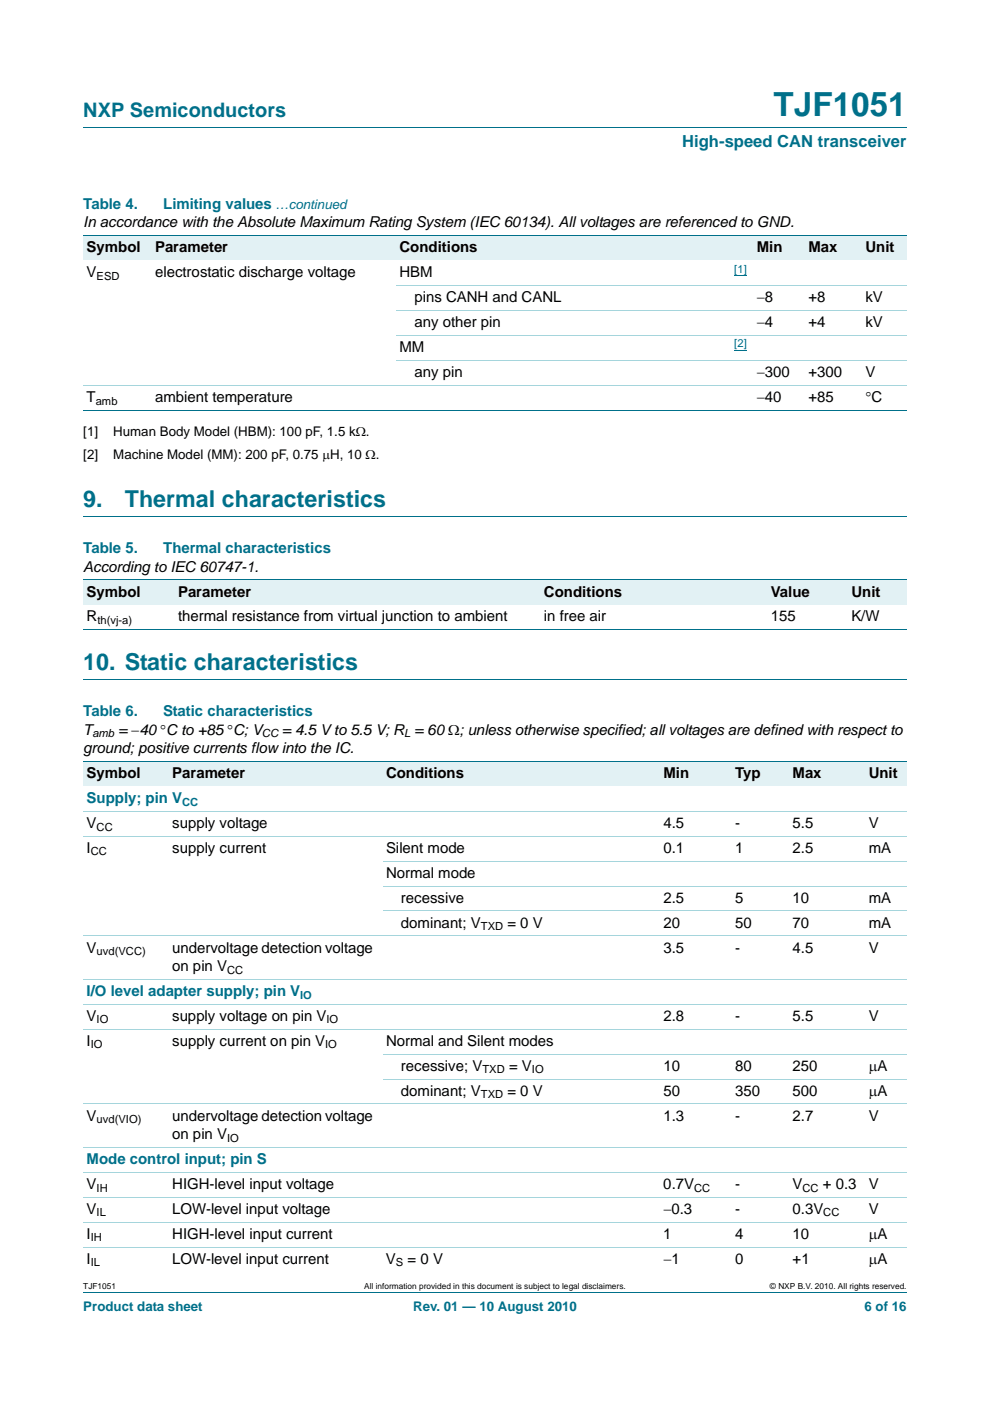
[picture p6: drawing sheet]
<svg xmlns="http://www.w3.org/2000/svg" width="210mm" height="297mm" viewBox="0 0 210 297" stroke-linecap="round" stroke-linejoin="round" font-family="sans-serif">
<defs><g id="words">
<text font-size="7" fill="#00708a" x="164.1" y="24.6">TJF1051</text>
<g font-size="4.9" fill="#00708a">
<text x="17.7" y="107.5">9.</text>
<text x="26.5" y="107.5">Thermal characteristics</text>
<text x="17.7" y="142.1">10. Static characteristics</text>
</g>
<text font-size="4.2" fill="#00708a" x="17.7" y="24.9">NXP Semiconductors</text>
<text font-size="3.5" fill="#00708a" x="144.7" y="31.1">High-speed CAN transceiver</text>
<g font-size="3.2" fill="#00708a">
<text x="17.7" y="44.3">Table 4.</text>
<text x="34.6" y="44.3">Limiting values</text>
<text x="17.7" y="117.3">Table 5.</text>
<text x="34.6" y="117.3">Thermal characteristics</text>
<text x="17.7" y="151.9">Table 6.</text>
<text x="34.6" y="151.9">Static characteristics</text>
<text x="18.4" y="170.2">Supply; pin V</text>
<text x="18.4" y="211.1">I/O level adapter supply; pin V</text>
<text x="18.4" y="246.8">Mode control input; pin S</text>
</g>
<g font-size="3.2">
<text x="17.7" y="48.2">In accordance with the Absolute Maximum Rating System (IEC 60134). All voltages are referenced to GND.</text>
<text x="18.4" y="53.4">Symbol</text>
<text x="32.9" y="53.4">Parameter</text>
<text x="84.7" y="53.4">Conditions</text>
<text x="160.5" y="53.4">Min</text>
<text x="171.5" y="53.4">Max</text>
<text x="183.6" y="53.4">Unit</text>
<text x="18.4" y="58.7">V</text>
<text x="32.9" y="58.7">electrostatic discharge voltage</text>
<text x="84.7" y="58.7">HBM</text>
<text x="87.9" y="64">pins CANH and CANL</text>
<text x="160.5" y="64">−8</text>
<text x="171.5" y="64">+8</text>
<text x="183.6" y="64">kV</text>
<text x="87.9" y="69.3">any other pin</text>
<text x="160.5" y="69.3">−4</text>
<text x="171.5" y="69.3">+4</text>
<text x="183.6" y="69.3">kV</text>
<text x="84.7" y="74.6">MM</text>
<text x="87.9" y="79.9">any pin</text>
<text x="160.5" y="79.9">−300</text>
<text x="171.5" y="79.9">+300</text>
<text x="183.6" y="79.9">V</text>
<text x="18.4" y="85.2">T</text>
<text x="32.9" y="85.2">ambient temperature</text>
<text x="160.5" y="85.2">−40</text>
<text x="171.5" y="85.2">+85</text>
<text x="183.6" y="85.2">°C</text>
<text x="17.7" y="121.2">According to IEC 60747-1.</text>
<text x="18.4" y="126.5">Symbol</text>
<text x="18.4" y="131.8">R</text>
<text x="37.8" y="126.5">Parameter</text>
<text x="37.8" y="131.8">thermal resistance from virtual junction to ambient</text>
<text x="115.4" y="131.8">in free air</text>
<text x="115.4" y="126.5">Conditions</text>
<text x="163.5" y="131.8">155</text>
<text x="163.5" y="126.5">Value</text>
<text x="180.6" y="131.8">K/W</text>
<text x="180.6" y="126.5">Unit</text>
<text x="17.7" y="155.7">T</text>
<text x="25.1" y="155.7">= −40 °C to +85 °C; V</text>
<text x="59.9" y="155.7">= 4.5 V to 5.5 V; R = 60 Ω; unless otherwise specified; all voltages are defined with respect to</text>
<text x="17.7" y="159.6">ground; positive currents flow into the IC.</text>
<text x="18.4" y="164.9">Symbol</text>
<text x="36.5" y="164.9">Parameter</text>
<text x="81.9" y="164.9">Conditions</text>
<text x="140.7" y="164.9">Min</text>
<text x="155.9" y="164.9">Typ</text>
<text x="168.1" y="164.9">Max</text>
<text x="184.3" y="164.9">Unit</text>
<text x="18.4" y="175.5">V</text>
<text x="36.5" y="175.5">supply voltage</text>
<text x="140.7" y="175.5">4.5</text>
<text x="155.9" y="175.5">-</text>
<text x="168.1" y="175.5">5.5</text>
<text x="184.3" y="175.5">V</text>
<text x="18.4" y="180.8">I</text>
<text x="36.5" y="180.8">supply current</text>
<text x="81.9" y="180.8">Silent mode</text>
<text x="140.7" y="180.8">0.1</text>
<text x="155.9" y="180.8">1</text>
<text x="168.1" y="180.8">2.5</text>
<text x="184.3" y="180.8">mA</text>
<text x="81.9" y="186.1">Normal mode</text>
<text x="85" y="191.4">recessive</text>
<text x="140.7" y="191.4">2.5</text>
<text x="156" y="191.4">5</text>
<text x="168.1" y="191.4">10</text>
<text x="184.3" y="191.4">mA</text>
<text x="85" y="196.7">dominant; V</text>
<text x="107.6" y="196.7">= 0 V</text>
<text x="140.7" y="196.7">20</text>
<text x="155.9" y="196.7">50</text>
<text x="168.1" y="196.7">70</text>
<text x="184.3" y="196.7">mA</text>
<text x="18.4" y="202">V</text>
<text x="36.5" y="202">undervoltage detection voltage</text>
<text x="140.7" y="202">3.5</text>
<text x="155.9" y="202">-</text>
<text x="168.1" y="202">4.5</text>
<text x="184.3" y="202">V</text>
<text x="36.5" y="205.8">on pin V</text>
<text x="18.4" y="221.7">I</text>
<text x="18.4" y="216.4">V</text>
<text x="36.5" y="216.4">supply voltage on pin V</text>
<text x="36.5" y="221.7">supply current on pin V</text>
<text x="81.9" y="221.7">Normal and Silent modes</text>
<text x="140.7" y="216.4">2.8</text>
<text x="155.9" y="216.4">-</text>
<text x="168.1" y="216.4">5.5</text>
<text x="184.3" y="216.4">V</text>
<text x="85" y="227">recessive; V</text>
<text x="108" y="227">= V</text>
<text x="140.7" y="227">10</text>
<text x="155.9" y="227">80</text>
<text x="168.1" y="227">250</text>
<text x="184.3" y="227">μA</text>
<text x="85" y="232.3">dominant; V</text>
<text x="107.6" y="232.3">= 0 V</text>
<text x="140.7" y="232.3">50</text>
<text x="155.9" y="232.3">350</text>
<text x="168.1" y="232.3">500</text>
<text x="184.3" y="232.3">μA</text>
<text x="18.4" y="237.6">V</text>
<text x="36.5" y="237.6">undervoltage detection voltage</text>
<text x="140.7" y="237.6">1.3</text>
<text x="155.9" y="237.6">-</text>
<text x="168.1" y="237.6">2.7</text>
<text x="184.3" y="237.6">V</text>
<text x="36.5" y="241.5">on pin V</text>
<text x="18.4" y="257.3">V</text>
<text x="18.4" y="252.1">V</text>
<text x="36.5" y="252.1">HIGH-level input voltage</text>
<text x="36.5" y="257.3">LOW-level input voltage</text>
<text x="140.7" y="252.1">0.7V</text>
<text x="140.7" y="257.3">−0.3</text>
<text x="155.9" y="257.3">-</text>
<text x="155.9" y="252.1">-</text>
<text x="168.1" y="257.3">0.3V</text>
<text x="168.1" y="252.1">V</text>
<text x="174.5" y="252.1">+ 0.3</text>
<text x="184.3" y="252.1">V</text>
<text x="184.3" y="257.3">V</text>
<text x="18.4" y="262.6">I</text>
<text x="36.5" y="262.6">HIGH-level input current</text>
<text x="140.7" y="262.6">1</text>
<text x="155.9" y="262.6">4</text>
<text x="168.1" y="262.6">10</text>
<text x="184.3" y="262.6">μA</text>
<text x="18.4" y="267.9">I</text>
<text x="36.5" y="267.9">LOW-level input current</text>
<text x="81.9" y="267.9">V</text>
<text x="86.5" y="267.9">= 0 V</text>
<text x="140.7" y="267.9">−1</text>
<text x="155.9" y="267.9">0</text>
<text x="168.1" y="267.9">+1</text>
<text x="184.3" y="267.9">μA</text>
</g>
<g font-size="2.8" fill="#00708a">
<text x="58.5" y="44.3">…continued</text>
<text x="17.7" y="277.9">Product data sheet</text>
<text x="87.6" y="277.9">Rev. 01 — 10 August 2010</text>
<text x="183.4" y="277.9">6 of 16</text>
</g>
<g font-size="2.8">
<text x="17.7" y="92.4">[1]</text>
<text x="24" y="92.4">Human Body Model (HBM): 100 pF, 1.5 kΩ.</text>
<text x="17.7" y="97.3">[2]</text>
<text x="24" y="97.3">Machine Model (MM): 200 pF, 0.75 μH, 10 Ω.</text>
</g>
<g font-size="2.4">
<text x="20.5" y="59.3">ESD</text>
<text x="20.3" y="85.8">amb</text>
<text x="20.7" y="132.3">th(vj-a)</text>
<text x="19.6" y="156.3">amb</text>
<text x="55.6" y="156.3">CC</text>
<text x="85.7" y="156.3">L</text>
<text x="20.5" y="176.1">CC</text>
<text x="19.3" y="181.4">CC</text>
<text x="102" y="197.3">TXD</text>
<text x="20.5" y="202.5">uvd(VCC)</text>
<text x="48.2" y="206.4">CC</text>
<text x="20.5" y="217">IO</text>
<text x="69.3" y="217">IO</text>
<text x="19.3" y="222.3">IO</text>
<text x="69" y="222.3">IO</text>
<text x="102.3" y="227.6">TXD</text>
<text x="112.8" y="227.6">IO</text>
<text x="102" y="232.9">TXD</text>
<text x="20.5" y="238.2">uvd(VIO)</text>
<text x="48.2" y="242">IO</text>
<text x="20.5" y="252.6">IH</text>
<text x="20.5" y="257.9">IL</text>
<text x="147.2" y="252.6">CC</text>
<text x="170.2" y="252.6">CC</text>
<text x="174.6" y="257.9">CC</text>
<text x="19.3" y="263.2">IH</text>
<text x="19.3" y="268.5">IL</text>
<text x="84" y="268.5">S</text>
</g>
<g font-size="2.4" fill="#00f">
<text x="155.7" y="57.8">[1]</text>
<text x="155.7" y="73.7">[2]</text>
</g>
<g font-size="2.4" fill="#00708a">
<text x="38.6" y="170.8">CC</text>
<text x="63.7" y="211.7">IO</text>
</g>
<g font-size="1.8">
<text x="17.7" y="273.3">TJF1051</text>
<text x="77.3" y="273.3">All information provided in this document is subject to legal disclaimers.</text>
<text x="163.3" y="273.3">© NXP B.V. 2010. All rights reserved.</text>
</g>
</g></defs>
<path d="M17.7 27h174.6M17.7 109.5h174.6M17.7 144.1h174.6M17.7 273.9h174.6" fill="none" stroke="#00708a" stroke-width=".21"/>
<path d="M155.7 58.5h2.7M155.7 74.4h2.7" fill="none" stroke="#00f" stroke-width=".21"/>
<g fill="#e2f1f4">
<path d="M17.7 49.9h14.5v5.3h-14.5z"/>
<path d="M32.2 49.9h51.8v5.3h-51.8z"/>
<path d="M84 49.9h69.9v5.3h-69.9z"/>
<path d="M153.9 49.9h16.9v5.3h-16.9z"/>
<path d="M170.8 49.9h12.1v5.3h-12.1z"/>
<path d="M182.9 49.9h9.4v5.3h-9.4z"/>
</g>
<path d="M17.7 49.9h174.6M17.7 87h174.6" fill="none" stroke="#00708a" stroke-width=".21"/>
<path d="M84 60.5h108.3M84 65.8h108.3M84 71.1h108.3M84 76.4h108.3M17.7 81.7h174.6" fill="none" stroke="#a5d5dc" stroke-width=".21"/>
<g fill="#e2f1f4">
<path d="M17.7 122.9h19.4v5.3h-19.4z"/>
<path d="M37.1 122.9h77.6v5.3h-77.6z"/>
<path d="M114.7 122.9h48.1v5.3h-48.1z"/>
<path d="M162.8 122.9h17.1v5.3h-17.1z"/>
<path d="M179.9 122.9h12.4v5.3h-12.4z"/>
</g>
<path d="M17.7 122.9h174.6M17.7 133.5h174.6" fill="none" stroke="#00708a" stroke-width=".21"/>
<g fill="#e2f1f4">
<path d="M17.7 161.4h18.1v5.3h-18.1z"/>
<path d="M35.8 161.4h45.4v5.3h-45.4z"/>
<path d="M81.2 161.4h53.7v5.3h-53.7z"/>
<path d="M134.9 161.4h20.3v5.3h-20.3z"/>
<path d="M155.2 161.4h12.2v5.3h-12.2z"/>
<path d="M167.4 161.4h16.2v5.3h-16.2z"/>
<path d="M183.6 161.4h8.7v5.3h-8.7z"/>
</g>
<path d="M17.7 161.4h174.6" fill="none" stroke="#00708a" stroke-width=".21"/>
<g fill="none" stroke="#a5d5dc" stroke-width=".21">
<path d="M17.7 172h174.6M17.7 177.3h174.6M17.7 198.4h174.6M81.2 182.6h111.1M81.2 187.9h111.1M81.2 193.1h111.1M17.7 207.6h174.6M17.7 212.9h174.6M17.7 218.2h174.6M17.7 234.1h174.6M81.2 223.5h111.1M81.2 228.8h111.1"/>
<path d="M17.7 243.2h174.6M17.7 248.5h174.6M17.7 253.8h174.6M17.7 259.1h174.6M17.7 264.4h174.6"/>
</g>
<use href="#words"/>
</svg>
